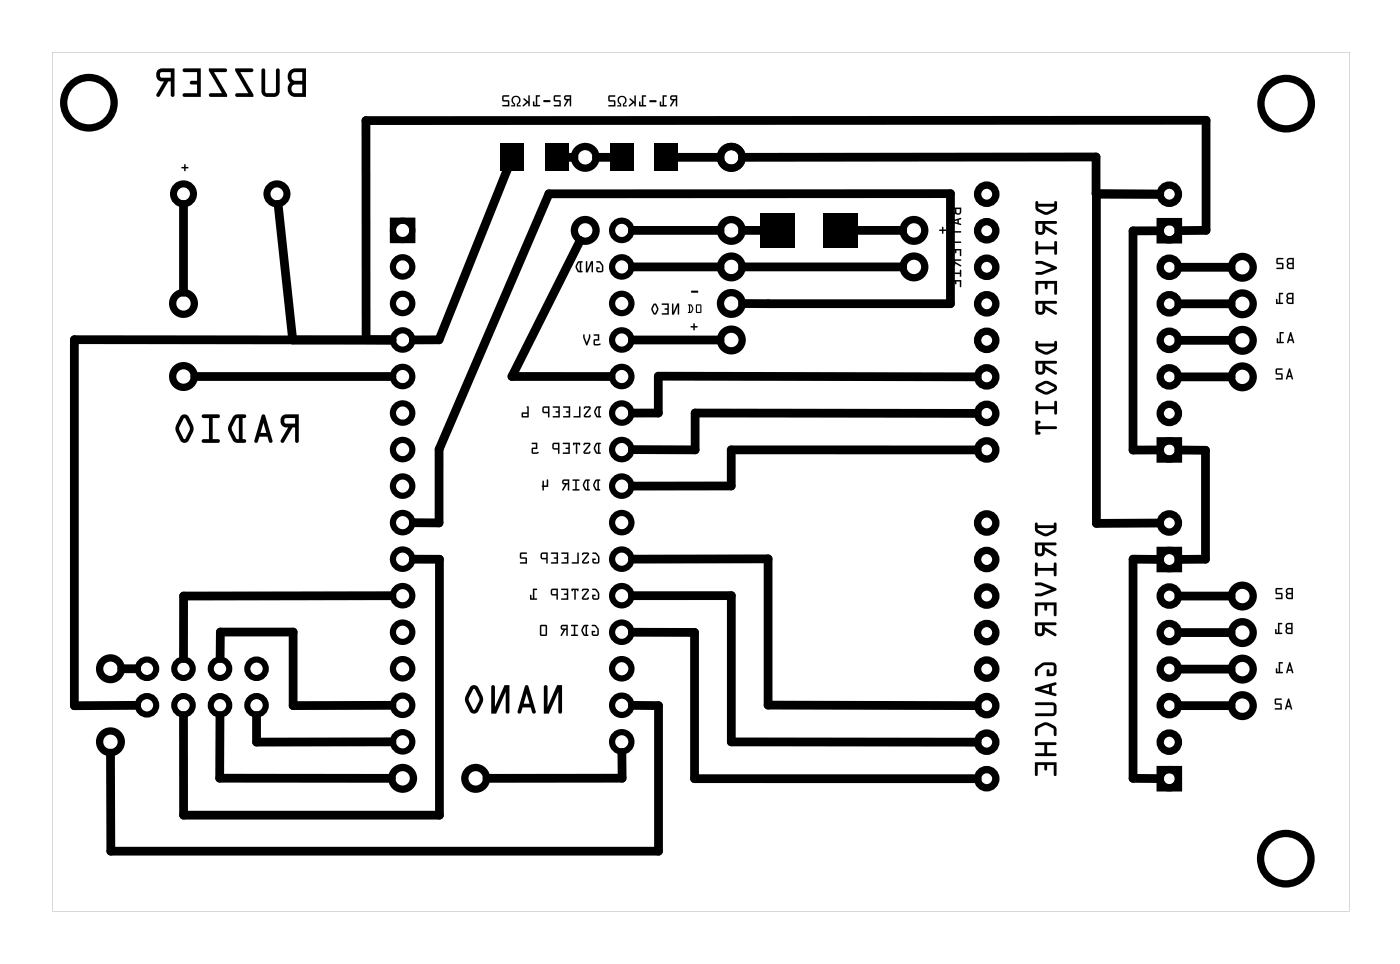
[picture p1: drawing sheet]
<svg xmlns="http://www.w3.org/2000/svg" width="97mm" height="67mm" viewBox="0 0 97 67" stroke-linecap="round" stroke-linejoin="round" font-family="sans-serif">
<g fill="#000">
<path d="M12.8 11.4h.1v.2l.2 .1h-.2v.2l-.1-.2h-.2l.2-.1zM34.8 10h1.6v1.9h-1.6zM35 6.6l.4 .1h-.4v.3h.4v.4h-.5l.1-.1h.3v-.2l-.4-.1zM35.7 6.7a.34 .34 0 0 1 .5 .1 .34 .34 0 0 1-.2 .5h.2v.1h-.3v-.2a.24 .24 0 0 0 .2-.4 .24 .24 0 0 0-.4 0 .24 .24 0 0 0 .1 .4v.2h-.2v-.1h.1l-.1-.3zM37.9 10h1.6v1.9h-1.6zM42.4 10h1.6v1.9h-1.6zM42.3 6.7h.5h-.4v.3h.4v.4h-.5l.1-.1h.3v-.2l-.4-.1zM43 6.7a.34 .34 0 0 1 .5 .1 .34 .34 0 0 1-.1 .5h.2v.1h-.3v-.2a.24 .24 0 0 0 .2-.4 .24 .24 0 0 0-.4 0 .24 .24 0 0 0 .1 .4v.2h-.3v-.1h.2l-.1-.3zM45.5 10h1.6v1.9h-1.6zM52.8 18.3h.1v.5l-.1-.1zM52.9 14.8h2.4v2.4h-2.4zM57.3 14.8h2.4v2.4h-2.4z"/>
<path d="M65.5 15.8h.1v.2h.2l-.2 .1v.2l-.1-.2-.2-.1h.2zM48.2 22.5h.1v.2h.2l-.2 .1v.2l-.1-.2-.2-.1h.2zM48.1 20.2h.4l.1 .1-.5 .1z"/>
<path d="M3.6 3.6h90.3v59.8h-90.3zM3.6 3.6v59.8h90.3v-59.8z"/>
<path d="M12.8 11.4v.2l-.2 .1h.2l.1 .2v-.2h.2l-.2-.1v-.2zM12.8 11.4h.1v.2l.2 .1h-.2v.2l-.1-.2h-.2l.2-.1z"/>
<path d="M20.2 4.9l-.2 .5 .2 .3a.58 .58 0 0 0-.2 .6 .58 .58 0 0 0 .5 .4h.8v-1.9h-.8zM20.2 4.9l.3-.1h.8v1.9h-.8a.58 .58 0 0 1-.5-.3 .58 .58 0 0 1 .2-.7l-.2-.3zM20.3 5.9h.7v.6l-.7-.1v-.3zM20.3 6v.2v.2l.7 .1v-.6zM20.3 5.1l.7-.1v.6l-.7-.1v-.1zM20.3 5.1v.2v.2l.7 .1v-.6zM18.2 4.8v1.6a.39 .39 0 0 0 .4 .3h.5a.38 .38 0 0 0 .3-.3v-1.5a.13 .13 0 0 0-.1-.1 .13 .13 0 0 0-.1 .1v1.5l-.1 .1h-.5l-.2-.1v-1.6zM18.2 4.8h.2v1.6l.2 .1h.5l.1-.1v-1.5a.13 .13 0 0 1 .1-.1 .13 .13 0 0 1 .2 .1v1.5a.39 .39 0 0 1-.4 .3h-.5a.39 .39 0 0 1-.4-.3zM16.4 4.8v.1l.9 1.6h-.8a.13 .13 0 0 0-.1 .1 .13 .13 0 0 0 .1 .1h1.1v-.1l-.9-1.6h.8a.13 .13 0 0 0 .1-.1 .13 .13 0 0 0-.1-.1zM16.4 4.8h1.1a.13 .13 0 0 1 .1 .1 .13 .13 0 0 1-.1 .1h-.8l.9 1.6v.1h-1.1a.13 .13 0 0 1-.1-.1 .13 .13 0 0 1 .1-.1h.8l-.9-1.6zM14.5 4.8v.1l.9 1.6h-.7a.13 .13 0 0 0-.2 .1 .13 .13 0 0 0 .2 .1h1.1v-.1l-.9-1.6h.8a.13 .13 0 0 0 .1-.1 .13 .13 0 0 0-.1-.1zM14.5 4.8h1.2a.13 .13 0 0 1 .1 .1 .13 .13 0 0 1-.1 .1h-.8l.9 1.6v.1h-1.1a.13 .13 0 0 1-.2-.1 .13 .13 0 0 1 .2-.1h.7l-.9-1.6zM12.7 4.8l.1 .2h.9v.6h-.4a.13 .13 0 0 0-.1 .1 .13 .13 0 0 0 .1 .2h.4v.6h-.9a.13 .13 0 0 0-.1 .1 .13 .13 0 0 0 .1 .1h1.2v-1.9zM12.7 4.8h1.3v1.9h-1.2a.13 .13 0 0 1-.1-.1 .13 .13 0 0 1 .1-.1h.9v-.6h-.4a.13 .13 0 0 1-.1-.2 .13 .13 0 0 1 .1-.1h.4v-.6h-.9zM11 4.9a.47 .47 0 0 0-.1 .5 .47 .47 0 0 0 .5 .3l-.5 .8a.13 .13 0 0 0 0 .2 .13 .13 0 0 0 .2 0l.6-1h.2v.9a.13 .13 0 0 0 .1 .1 .13 .13 0 0 0 .1-.1v-1.8h-.8zM11 4.9l.3-.1h.8v1.8a.13 .13 0 0 1-.1 .1 .13 .13 0 0 1-.1-.1v-.9h-.2l-.6 1a.13 .13 0 0 1-.2 0 .13 .13 0 0 1 0-.2l.5-.8a.46 .46 0 0 1-.5-.3 .46 .46 0 0 1 .1-.5zM11.2 5.1l.7-.1v.4h-.7l-.1-.1zM11.2 5.1l-.1 .2 .1 .1h.7v-.4z"/>
<path d="M20.2 4.9l-.2 .5 .2 .3a.57 .57 0 0 0-.2 .7 .57 .57 0 0 0 .5 .3h.8v-1.9h-.8zM20.3 6l.7-.1v.6l-.7-.1v-.2zM20.3 5.1l.7-.1v.6l-.7-.1v-.1zM18.2 4.8v1.6a.39 .39 0 0 0 .4 .3h.5a.39 .39 0 0 0 .3-.3v-1.5a.13 .13 0 0 0-.1-.1 .13 .13 0 0 0-.1 .1v1.5l-.1 .1h-.5l-.2-.1v-1.6zM16.4 4.8v.1l.9 1.6h-.8a.13 .13 0 0 0-.1 .1 .13 .13 0 0 0 .1 .1h1.1v-.1l-.9-1.6h.8a.13 .13 0 0 0 .1-.1 .13 .13 0 0 0-.1-.1zM14.5 4.8v.1l.9 1.6h-.7a.13 .13 0 0 0-.2 .1 .13 .13 0 0 0 .2 .1h1.1v-.1l-.9-1.6h.8a.13 .13 0 0 0 .1-.1 .13 .13 0 0 0-.1-.1zM12.7 4.8l.1 .2h.9v.6h-.4a.13 .13 0 0 0-.1 .1 .13 .13 0 0 0 .1 .2h.4v.6h-.9a.13 .13 0 0 0-.1 .1 .13 .13 0 0 0 .1 .1h1.2v-1.9zM11 4.9a.47 .47 0 0 0-.1 .5 .47 .47 0 0 0 .5 .3l-.5 .8a.13 .13 0 0 0 0 .2 .13 .13 0 0 0 .2 0l.6-1h.2v.9a.13 .13 0 0 0 .1 .1 .13 .13 0 0 0 .1-.1v-1.8h-.8zM11.2 5.1l.7-.1v.4h-.7l-.1-.1z"/>
<path d="M35 6.7l-.1 .3 .4 .1v.2l-.4 .1h.5v-.4h-.4v-.3h.4zM35 6.6l.4 .1h-.4v.3h.4v.4h-.5l.1-.1h.3v-.2l-.4-.1z"/>
<path d="M35.7 6.7a.43 .43 0 0 0 0 .6h-.1v.1h.2v-.2l-.1-.2v-.2a.24 .24 0 0 1 .4 .1 .24 .24 0 0 1-.2 .3v.2h.3v-.1h-.2l.1-.2a.32 .32 0 0 0 0-.4 .32 .32 0 0 0-.4 0zM35.7 6.7h.2h.2l.1 .3-.2 .3h.2v.1h-.3v-.2l.2-.2-.1-.2a.24 .24 0 0 0-.3 .1 .24 .24 0 0 0 .1 .3v.2h-.2v-.1h.1l-.1-.3z"/>
<path d="M39.3 6.7a.18 .18 0 0 0-.1 .2 .18 .18 0 0 0 .2 .1l-.2 .4h.1l.3-.4v.3l.1 .1v-.8zM39.3 6.7l.4-.1v.8l-.1-.1v-.3l-.3 .4h-.1l.2-.4a.18 .18 0 0 1-.2-.1 .18 .18 0 0 1 .1-.2zM39.3 6.7h.3v.2h-.2zM39.3 6.7l.1 .2h.2v-.2zM38.5 6.7v.3l.4 .1v.2l-.4 .1h.5v-.4h-.4v-.3h.4zM38.5 6.6l.5 .1h-.4v.3h.4v.4h-.5l.1-.1h.3v-.2l-.4-.1zM37.8 7v.1h.5l-.1-.1zM37.8 7h.4l.1 .1h-.5zM37.3 6.6v.7h-.1l-.1-.3v.4h.4v-.1h-.1v-.6h.2zM37.3 6.6l.3 .1h-.2v.6h.1v.1h-.4v-.4l.1 .3h.1zM36.4 6.8l.2 .3-.2 .3 .3-.2v.2h.1v-.8l-.1 .1v.4zM36.4 6.8l.3 .3v-.4l.1-.1v.8h-.1v-.2l-.3 .2 .2-.3z"/>
<path d="M39.3 6.7a.18 .18 0 0 0-.1 .2 .18 .18 0 0 0 .2 .1l-.2 .4h.1l.3-.4v.3l.1 .1v-.8zM39.3 6.7h.3v.2h-.2zM38.5 6.6v.4l.4 .1v.2h-.3l-.1 .1h.5v-.4h-.4v-.3h.4zM37.8 7v.1h.5l-.1-.1zM37.3 6.6v.7h-.1l-.1-.3v.4h.4v-.1h-.1v-.6h.2zM36.4 6.8l.2 .3-.2 .3 .3-.2v.2h.1v-.8l-.1 .1v.4z"/>
<path d="M41.5 18.2v.1h.2l.2 .2-.1 .3h-.2v-.1h.1v-.1h-.2v.3h.4l.1-.1a.54 .54 0 0 0-.2-.6zM41.5 18.2h.2l.3 .2v.4l-.1 .1h-.3l-.1-.1v-.2h.2l-.1 .1v.1h.3l-.1-.3zM40.8 18.2l-.1 .7h.2l.2-.6v.6h.1v-.7h-.1l-.3 .6v-.6zM40.8 18.2v.6l.3-.6h.1v.7h-.1v-.6l-.2 .6h-.2zM40.2 18.2l-.2 .5 .2 .2h.3l-.1-.6 .1-.1zM40.2 18.2h.3l-.1 .1 .1 .6h-.3l-.2-.2v-.2zM40.3 18.3v.5l-.2-.3zM40.3 18.3l-.2 .2 .2 .3v-.5z"/>
<path d="M41.5 18.2v.1h.2l.2 .2-.1 .3h-.2v-.1h.1v-.1h-.2v.3h.3l.2-.1a.49 .49 0 0 0-.5-.6zM40.8 18.2l-.1 .7h.2l.2-.6v.6h.1v-.7h-.1l-.3 .6v-.6zM40.2 18.2a.46 .46 0 0 0 0 .7h.3l-.1-.1v-.5l.1-.1zM40.3 18.3v.5l-.2-.3z"/>
<path d="M42.3 6.7v.3l.4 .1v.2l-.4 .1h.5v-.4h-.4v-.3h.4zM42.3 6.7h.5h-.4v.3h.4v.4h-.5l.1-.1h.3v-.2l-.4-.1z"/>
<path d="M43 6.7a.43 .43 0 0 0 .1 .6h-.2v.1h.3v-.2l-.1-.2v-.2a.24 .24 0 0 1 .4 .1 .24 .24 0 0 1-.2 .3v.2h.3v-.1h-.2l.1-.2a.32 .32 0 0 0 0-.4 .32 .32 0 0 0-.5 0zM43 6.7h.3h.2l.1 .3-.2 .3h.2v.1h-.3v-.2l.2-.2-.1-.2a.24 .24 0 0 0-.3 .1 .24 .24 0 0 0 .1 .3v.2h-.3v-.1h.2l-.1-.3z"/>
<path d="M46.6 6.7a.18 .18 0 0 0 0 .2 .18 .18 0 0 0 .2 .1l-.2 .4h.1l.3-.4v.4h.1v-.8zM46.6 6.7l.5-.1v.8h-.1v-.4l-.3 .4h-.1l.2-.4a.18 .18 0 0 1-.2-.1 .18 .18 0 0 1 0-.2zM46.7 6.7h.3v.2h-.3zM46.7 6.7v.2h.3v-.2zM46.1 6.6v.7h-.1l-.1-.2v.3h.4v-.1h-.1v-.6h.2zM46.1 6.6l.3 .1h-.2v.6h.1v.1h-.4v-.3l.1 .2h.1zM45.2 7v.1h.5l-.1-.1zM45.2 7h.4l.1 .1h-.5zM44.6 6.6v.7h-.1v-.2l-.1 .3h.5v-.1h-.2v-.6h.2zM44.6 6.6l.3 .1h-.2v.6h.2v.1h-.5l.1-.3v.2h.1zM43.8 6.9l.2 .2-.3 .3 .4-.2v.2h.1v-.8l-.1 .1v.4zM43.8 6.9l.3 .2v-.4l.1-.1v.8h-.1v-.2l-.4 .2 .3-.3z"/>
<path d="M46.6 6.7a.18 .18 0 0 0 0 .2 .18 .18 0 0 0 .2 .1l-.2 .4h.1l.3-.4v.4h.1v-.8zM46.7 6.7h.3v.2h-.3zM46.1 6.6v.7h-.1l-.1-.2v.3h.4v-.1h-.1v-.6h.2zM45.2 7v.1h.5l-.1-.1zM44.6 6.6v.7h-.1v-.2l-.1 .3h.5v-.1h-.2v-.6h.2zM43.8 6.9l.2 .2-.3 .3 .4-.2v.2h.1v-.8l-.1 .1v.4z"/>
<path d="M52.8 18.3v.4l.1 .1v-.5zM52.8 18.3h.1v.5l-.1-.1z"/>
<path d="M65.5 15.8v.2h-.2l.2 .1 .1 .2v-.2l.2-.1h-.2v-.2zM65.5 15.8h.1v.2h.2l-.2 .1v.2l-.1-.2-.2-.1h.2z"/>
<path d="M66.1 14.4v.4l.1 .1h.3h.2l.1-.1 .1-.4zM66.5 14.5h.3l-.1 .3h-.2zM66.2 14.5h.2v.3h-.2zM66.1 15.4v.1l.8 .1-.2-.1v-.2l.1-.1zM66.3 15.4l.3-.1v.2zM66.1 15.9v.5l.2-.1-.1-.1 .7-.1h-.1h-.6l.1-.2zM66.1 16.6v.5h.2l-.1-.2h.7l-.1-.1h-.6l.1-.2zM66.1 17.3v.5h.1v-.4h.2l.1 .2v-.2h.3v.4h.1v-.5zM66.1 18v.4a.18 .18 0 0 0 .2 .1 .18 .18 0 0 0 .1-.2l.4 .2-.4-.4h.4h.1zM66.2 18.1h.1v.3h-.1zM66.1 18.8v.4l.1-.1h.6v.1h.1l-.1-.4v.2h-.6v-.2zM66.1 19.5v.5l.1-.1v-.3h.2l.1 .2v-.2h.3v.3h.1v-.4z"/>
<path d="M66.1 14.4v.3a.23 .23 0 0 0 .1 .2 .23 .23 0 0 0 .3 0 .23 .23 0 0 0 .2 0 .23 .23 0 0 0 .2-.2v-.3zM66.1 14.4h.8l-.1 .4-.1 .1h-.2h-.3l-.1-.1zM66.5 14.5h.3l-.1 .3h-.2zM66.5 14.5v.3h.2l.1-.3zM66.2 14.5h.2v.3h-.2zM66.2 14.5v.3h.2v-.3zM66.1 15.4l.7 .2-.1-.1v-.2l.1-.1zM66.1 15.4l.7-.2-.1 .1v.2l.2 .1-.8-.1zM66.3 15.4l.3-.1v.2zM66.3 15.4l.3 .1v-.2zM66.1 15.9v.5l.2-.1-.1-.1 .6-.1h-.6l.1-.2zM66.1 15.9h.2l-.1 .2h.6h.1l-.7 .1 .1 .1-.2 .1zM66.1 16.6v.5h.2l-.1-.2h.6v-.1h-.6l.1-.2zM66.1 16.6h.2l-.1 .2h.6l.1 .1h-.7l.1 .2h-.2zM66.1 17.3v.5l.1-.4h.2l.1 .2v-.2h.3v.4l.1-.5zM66.1 17.3h.8v.5h-.1v-.4h-.3v.2l-.1-.2h-.2v.4h-.1zM66.1 18v.4a.18 .18 0 0 0 .2 .1 .18 .18 0 0 0 .1-.2l.4 .2v-.1l-.4-.3h.4zM66.1 18l.8 .1h-.1h-.4l.4 .4-.4-.2a.18 .18 0 0 1-.1 .2 .18 .18 0 0 1-.2-.1zM66.2 18.1h.1v.3h-.1zM66.2 18.1v.3h.1v-.3zM66.1 18.8v.4l.1-.1h.6v.1v-.4v.2h-.6v-.2zM66.1 18.8h.1v.2h.6v-.2l.1 .4h-.1v-.1h-.6l-.1 .1zM66.1 19.5v.5l.1-.4h.2l.1 .2v-.2h.3v.3l.1-.4zM66.1 19.5h.8v.4h-.1v-.3h-.3v.2l-.1-.2h-.2v.3l-.1 .1z"/>
<path d="M72 14l.1 .6a.88 .88 0 0 0 1.3 .1l.1-.2v-.4a.1 .1 0 0 0-.1-.1 .1 .1 0 0 0-.1 .1v.1h-1.1v-.2zM72.2 14.4h1.1l-.5 .3-.5-.2zM72 15.4v.6a.35 .35 0 0 0 .4 .3 .35 .35 0 0 0 .3-.4l.7 .4a.1 .1 0 0 0 .1 0 .1 .1 0 0 0 0-.2l-.8-.4v-.1h.7a.1 .1 0 0 0 .1-.1 .1 .1 0 0 0-.1-.1zM72.2 15.6h.3l-.1 .5h-.2zM72 16.8v.8a.1 .1 0 0 0 .1 .1 .1 .1 0 0 0 .1-.1v-.3h1.1v.3a.1 .1 0 0 0 .1 .1 .1 .1 0 0 0 .1-.1v-.7a.1 .1 0 0 0-.1-.1 .1 .1 0 0 0-.1 .1v.2h-1.1v-.3zM72 18.2l.1 .1h.3l.7 .3-.7 .3h-.3a.1 .1 0 0 0-.1 .1 .1 .1 0 0 0 .1 .1h.4l1-.5-1-.5zM72 19.5v.9a.1 .1 0 0 0 .1 .1 .1 .1 0 0 0 .1-.1v-.7h.5v.3a.1 .1 0 0 0 .1 .1 .1 .1 0 0 0 .1-.1v-.3h.4v.7a.1 .1 0 0 0 .1 .1 .1 .1 0 0 0 .1-.1v-.9zM72 20.9v.7a.35 .35 0 0 0 .4 .3 .35 .35 0 0 0 .3-.4l.7 .4a.1 .1 0 0 0 .1-.1 .1 .1 0 0 0 0-.1l-.8-.4v-.2h.7a.1 .1 0 0 0 .1-.1 .1 .1 0 0 0-.1-.1zM72.2 21.1h.3l-.1 .6-.2-.1zM72 23.7l.1 .6a.88 .88 0 0 0 1.3 .1l.1-.2v-.4a.1 .1 0 0 0-.1-.1 .1 .1 0 0 0-.1 .1v.1h-1.1v-.2zM72.2 24.1h1.1v.1l-.5 .3-.5-.3zM72 25.1v.7a.35 .35 0 0 0 .4 .3 .35 .35 0 0 0 .3-.5l.7 .4a.1 .1 0 0 0 .1 0 .1 .1 0 0 0 0-.1l-.8-.5v-.1h.7a.1 .1 0 0 0 .1-.1 .1 .1 0 0 0-.1-.1zM72.2 25.3h.3l-.1 .5h-.2zM72.1 26.8l-.1 .2 .1 .1 .6 .3h.2l.5-.2a.25 .25 0 0 0 0-.5l-.6-.2zM72.2 26.9l.6-.2 .5 .3-.5 .2zM72 27.9v.8a.1 .1 0 0 0 .1 .1 .1 .1 0 0 0 .1-.1v-.3h1.1v.3a.1 .1 0 0 0 .1 .1 .1 .1 0 0 0 .1-.1v-.7a.1 .1 0 0 0-.1-.1 .1 .1 0 0 0-.1 .1v.3h-1.1v-.4zM72 29.3v.9h.3a.1 .1 0 0 0 .1-.1 .1 .1 0 0 0-.1-.1h-.1v-.2h1.2a.1 .1 0 0 0 .1-.1 .1 .1 0 0 0-.1-.1h-1.2v-.1h.1a.1 .1 0 0 0 .1-.1 .1 .1 0 0 0-.1-.1z"/>
<path d="M72 14l.1 .6 .7 .3 .6-.2 .1-.2v-.4a.1 .1 0 0 0-.1-.1 .1 .1 0 0 0-.1 .1v.1h-1.1v-.2zM72 14h.2v.2h1.1v-.1a.1 .1 0 0 1 .1-.1 .1 .1 0 0 1 .1 .1v.4l-.1 .2-.6 .2-.7-.3zM72.2 14.4h1.1l-.5 .3-.5-.2zM72.2 14.4l.1 .1 .5 .2 .5-.3zM72 15.4v.6a.35 .35 0 0 0 .4 .3 .35 .35 0 0 0 .3-.4l.7 .4a.1 .1 0 0 0 .1 0 .1 .1 0 0 0 0-.2l-.8-.4v-.1h.7a.1 .1 0 0 0 .1-.1 .1 .1 0 0 0-.1-.1zM72 15.4h1.4a.1 .1 0 0 1 .1 .1 .1 .1 0 0 1-.1 .1h-.7v.1l.8 .4a.1 .1 0 0 1 0 .2 .1 .1 0 0 1-.1 0l-.7-.4a.35 .35 0 0 1-.3 .4 .35 .35 0 0 1-.4-.3zM72.2 15.6h.3l-.1 .5h-.2zM72.2 15.6v.5h.2l.1-.5zM72 16.8v.8a.1 .1 0 0 0 .1 .1 .1 .1 0 0 0 .1-.1v-.3h1.1v.3a.1 .1 0 0 0 .1 .1 .1 .1 0 0 0 .1-.1v-.7a.1 .1 0 0 0-.1-.1 .1 .1 0 0 0-.1 .1v.2h-1.1v-.3zM72 16.8h.2v.3h1.1v-.2a.1 .1 0 0 1 .1-.1 .1 .1 0 0 1 .1 .1v.7a.1 .1 0 0 1-.1 .1 .1 .1 0 0 1-.1-.1v-.3h-1.1v.3a.1 .1 0 0 1-.1 .1 .1 .1 0 0 1-.1-.1zM72 18.2l.1 .1h.3l.7 .3-.7 .3h-.3a.1 .1 0 0 0-.1 .1 .1 .1 0 0 0 .1 .1h.4l1-.5-1-.5zM72 18.2l.5-.1 1 .5-1 .5h-.4a.1 .1 0 0 1-.1-.1 .1 .1 0 0 1 .1-.1h.3l.7-.3-.7-.3h-.3zM72 19.5v.9a.1 .1 0 0 0 .1 .1 .1 .1 0 0 0 .1-.1v-.7h.5v.3a.1 .1 0 0 0 .1 .1 .1 .1 0 0 0 .1-.1v-.3h.4v.7a.1 .1 0 0 0 .1 .1 .1 .1 0 0 0 .1-.1v-.9zM72 19.5h1.5v.9a.1 .1 0 0 1-.1 .1 .1 .1 0 0 1-.1-.1v-.7h-.4v.3a.1 .1 0 0 1-.1 .1 .1 .1 0 0 1-.1-.1v-.3h-.5v.7a.1 .1 0 0 1-.1 .1 .1 .1 0 0 1-.1-.1zM72 20.9v.7a.35 .35 0 0 0 .4 .3 .35 .35 0 0 0 .3-.4l.7 .4a.1 .1 0 0 0 .1-.1 .1 .1 0 0 0 0-.1l-.8-.4v-.2h.7a.1 .1 0 0 0 .1-.1 .1 .1 0 0 0-.1-.1zM72 20.9h1.4a.1 .1 0 0 1 .1 .1 .1 .1 0 0 1-.1 .1h-.7v.2l.8 .4a.1 .1 0 0 1 0 .1 .1 .1 0 0 1-.1 .1l-.7-.4a.35 .35 0 0 1-.3 .4 .35 .35 0 0 1-.4-.3zM72.2 21.1h.3l-.1 .6-.2-.1zM72.2 21.1v.5l.2 .1 .1-.6zM72 23.7l.1 .6 .7 .4 .6-.3 .1-.2v-.4a.1 .1 0 0 0-.1-.1 .1 .1 0 0 0-.1 .1v.1h-1.1v-.2zM72 23.7h.2v.2h1.1v-.1a.1 .1 0 0 1 .1-.1 .1 .1 0 0 1 .1 .1v.4l-.1 .2-.6 .3-.7-.4zM72.2 24.1h1.1v.1l-.5 .3-.5-.3zM72.2 24.1l.1 .1 .5 .3 .5-.3v-.1zM72 25.1v.7a.35 .35 0 0 0 .4 .2 .35 .35 0 0 0 .3-.4l.7 .4a.1 .1 0 0 0 .1 0 .1 .1 0 0 0 0-.1l-.8-.5v-.1h.7a.1 .1 0 0 0 .1-.1 .1 .1 0 0 0-.1-.1zM72 25.1h1.4a.1 .1 0 0 1 .1 .1 .1 .1 0 0 1-.1 .1h-.7v.1l.8 .5a.1 .1 0 0 1 0 .1 .1 .1 0 0 1-.1 0l-.7-.4a.35 .35 0 0 1-.3 .5 .35 .35 0 0 1-.4-.3zM72.2 25.3h.3l-.1 .5h-.2zM72.2 25.3v.5h.2l.1-.5zM72.1 26.8l-.1 .2 .1 .1 .6 .3h.2l.5-.2a.25 .25 0 0 0 0-.5l-.6-.2zM72.1 26.8l.7-.3 .6 .2a.26 .26 0 0 1 0 .5l-.5 .2h-.2l-.6-.3-.1-.1zM72.2 26.9l.6-.2 .5 .3-.5 .2zM72.2 26.9l.6 .3 .5-.2-.5-.3zM72 27.9v.8a.1 .1 0 0 0 .1 .1 .1 .1 0 0 0 .1-.1v-.3h1.1v.3a.1 .1 0 0 0 .1 .1 .1 .1 0 0 0 .1-.1v-.7a.1 .1 0 0 0-.1-.1 .1 .1 0 0 0-.1 .1v.3h-1.1v-.4zM72 27.9h.2v.4h1.1v-.3a.1 .1 0 0 1 .1-.1 .1 .1 0 0 1 .1 .1v.7a.1 .1 0 0 1-.1 .1 .1 .1 0 0 1-.1-.1v-.3h-1.1v.3a.1 .1 0 0 1-.1 .1 .1 .1 0 0 1-.1-.1zM72 29.3v.9h.3a.1 .1 0 0 0 .1-.1 .1 .1 0 0 0-.1-.1h-.1v-.2h1.2a.1 .1 0 0 0 .1-.1 .1 .1 0 0 0-.1-.1h-1.2v-.1h.1a.1 .1 0 0 0 .1-.1 .1 .1 0 0 0-.1-.1zM72 29.3h.3a.1 .1 0 0 1 .1 .1 .1 .1 0 0 1-.1 .1h-.1v.1h1.2a.1 .1 0 0 1 .1 .1 .1 .1 0 0 1-.1 .1h-1.2v.2h.1a.1 .1 0 0 1 .1 .1 .1 .1 0 0 1-.1 .1h-.3z"/>
<path d="M89.5 18v.2l.1 .1a.23 .23 0 0 0-.1 .3 .23 .23 0 0 0 .2 .1h.3v-.8zM89.5 18l.5-.1v.8h-.4l-.1-.1zM89.6 18.4h.3v.2h-.3zM89.6 18.4v.2h.3v-.2zM89.6 18.1l.3-.1v.3l-.3-.1zM89.6 18.1v.1l.3 .1v-.3zM88.8 18v.3l.4 .1v.2l-.4 .1h.5l-.1-.4h-.3v-.3h.4zM88.8 18h.5h-.1h-.3v.3h.3l.1 .4h-.5v-.1h.4v-.2l-.4-.1z"/>
<path d="M89.5 18v.6l.1 .1h.4v-.8zM89.6 18.4h.3v.2h-.3zM89.6 18.1l.3-.1v.3l-.3-.1zM88.8 18v.3l.4 .1v.2h-.4v.1h.5l-.1-.4h-.3v-.3h.3h.1z"/>
<path d="M19.6 28.9a.47 .47 0 0 0-.1 .6 .47 .47 0 0 0 .5 .2l-.5 .9a.13 .13 0 0 0 .1 .2 .13 .13 0 0 0 .2-.1l.5-1h.2v1a.13 .13 0 0 0 .2 .1 .13 .13 0 0 0 .1-.1v-1.9h-.9zM19.6 28.9l.3-.1h.9v1.9a.13 .13 0 0 1-.1 .1 .13 .13 0 0 1-.2-.1v-1h-.2l-.5 1a.13 .13 0 0 1-.2 .1 .13 .13 0 0 1-.1-.2l.5-.9a.46 .46 0 0 1-.5-.2 .46 .46 0 0 1 .1-.6zM19.8 29.1h.7v.4l-.6-.1-.1-.1zM19.8 29.1v.2l.1 .1 .6 .1v-.4zM18.2 28.9l-.5 1.8a.13 .13 0 0 0 .1 .1 .13 .13 0 0 0 .1-.1l.1-.3h.6l.1 .3a.13 .13 0 0 0 .1 .1 .13 .13 0 0 0 .2-.1l-.6-1.8v-.1zM18.2 28.8l.2 .1 .6 1.8a.13 .13 0 0 1-.2 .1 .13 .13 0 0 1-.1-.1l-.1-.3h-.6l-.1 .3a.13 .13 0 0 1-.1 .1 .13 .13 0 0 1-.1-.1zM18.3 29.4l.2 .7h-.4zM18.3 29.4l-.2 .7h.4zM16.2 28.9l-.3 .8v.4l.4 .6 .7 .1a.13 .13 0 0 0 .1-.1 .13 .13 0 0 0-.1-.2h-.1v-1.4h.1a.13 .13 0 0 0 .1-.2 .13 .13 0 0 0-.1-.1h-.6zM16.2 28.9l.2-.1h.6a.13 .13 0 0 1 .1 .1 .13 .13 0 0 1-.1 .2h-.1v1.4h.1a.13 .13 0 0 1 .1 .2 .13 .13 0 0 1-.1 .1h-.6l-.2-.2a1.1 1.1 0 0 1 0-1.6zM16.5 29.1h.1v1.4h-.2l-.3-.7zM16.5 29.1l-.4 .7 .3 .7h.2v-1.4zM14.1 28.8v.3h.4v1.4h-.3a.14 .14 0 0 0-.2 .2 .13 .13 0 0 0 .2 .1h1a.13 .13 0 0 0 .1-.1 .13 .13 0 0 0-.1-.2h-.4v-1.4h.4a.13 .13 0 0 0 .1-.2 .13 .13 0 0 0-.1-.1zM14.1 28.8h1.1a.13 .13 0 0 1 .1 .1 .13 .13 0 0 1-.1 .2h-.4v1.4h.4a.13 .13 0 0 1 .1 .2 .13 .13 0 0 1-.1 .1h-1a.13 .13 0 0 1-.2-.1 .14 .14 0 0 1 .2-.2h.3v-1.4h-.4zM12.6 28.9l-.4 .9 .3 .8a.33 .33 0 0 0 .6 0 1.16 1.16 0 0 0 .3-.9l-.3-.8-.3-.1zM12.6 28.9l.2-.1 .3 .2a1.17 1.17 0 0 1 .3 .9l-.3 .7a.34 .34 0 0 1-.6 0 1.17 1.17 0 0 1 .1-1.7zM12.8 29.1h.1l.3 .7-.4 .7-.3-.7zM12.8 29.1l-.3 .7 .3 .7 .4-.7-.3-.7z"/>
<path d="M19.6 28.9a.47 .47 0 0 0-.1 .6 .47 .47 0 0 0 .5 .2l-.5 .9a.13 .13 0 0 0 .1 .2 .13 .13 0 0 0 .2-.1l.5-1h.2v1a.13 .13 0 0 0 .2 .1 .13 .13 0 0 0 .1-.1v-1.9h-.9zM19.8 29.1h.7v.4l-.6-.1-.1-.1zM18.2 28.9l-.5 1.8a.13 .13 0 0 0 .1 .1 .13 .13 0 0 0 .1-.1l.1-.3h.6l.1 .3a.13 .13 0 0 0 .1 .1 .13 .13 0 0 0 .2-.1l-.6-1.8v-.1zM18.3 29.4l.2 .7h-.4zM16.2 28.9a1.17 1.17 0 0 0 0 1.8l.2 .1h.6a.13 .13 0 0 0 .1-.1 .13 .13 0 0 0-.1-.2h-.1v-1.4h.1a.13 .13 0 0 0 .1-.2 .13 .13 0 0 0-.1-.1h-.6zM16.5 29.1h.1v1.4h-.2l-.3-.7zM14.1 28.8v.3h.4v1.4h-.3a.14 .14 0 0 0-.2 .2 .13 .13 0 0 0 .2 .1h1a.13 .13 0 0 0 .1-.1 .13 .13 0 0 0-.1-.2h-.4v-1.4h.4a.13 .13 0 0 0 .1-.2 .13 .13 0 0 0-.1-.1zM12.6 28.9l-.1 .1a1.17 1.17 0 0 0 .1 1.7l.2 .1 .3-.2a1.17 1.17 0 0 0 0-1.7l-.3-.1zM12.8 29.1h.1l.3 .7-.4 .7-.3-.7z"/>
<path d="M41.2 38.4v.1h.2l.2 .3-.1 .3h-.2v-.2h.1l-.2-.1v.3l.4 .1 .1-.2a.54 .54 0 0 0-.2-.5zM41.2 38.4h.3l.2 .3v.3l-.1 .2h-.3l-.1-.1v-.3l.2 .1h-.1v.2l.3-.1v-.3zM40.5 38.5v.1l.1-.1h.3l-.4 .6 .4 .1v-.2l-.1 .1h-.2l.4-.6-.1-.1zM40.5 38.5l.4-.1 .1 .1-.4 .6h.2l.1-.1v.2l-.4-.1 .4-.6h-.3l-.1 .1zM40.2 38.4v.7h-.4v.1h.5l-.1-.7zM40.2 38.4l.1 .1v.7h-.5v-.1h.3zM39 38.4l.1 .1h.3v.3h-.2l.2 .1v.2l-.4 .1h.5v-.8zM39 38.4h.5v.8h-.5l.1-.1h.3v-.2l-.2-.1h.2v-.3h-.3zM38.3 38.4v.1h.4v.3h-.2l.2 .1v.2l-.4 .1h.5v-.8zM38.3 38.4h.5v.8h-.5l.1-.1h.3v-.2l-.2-.1h.2v-.3h-.4zM37.6 38.5v.3l.1 .1h.3l.1 .3v-.8zM37.6 38.5l.5-.1v.8l-.1-.3h-.3l-.1-.1zM37.7 38.5h.3v.3h-.3zM37.7 38.5v.3h.3v-.3zM36.2 38.4v.4l.4 .1v.2l-.4 .1h.5l-.1-.4h-.3v-.3l.3-.1zM36.2 38.4h.4v.1h-.3v.3h.3l.1 .4h-.5v-.1h.3v-.2l-.3-.1z"/>
<path d="M41.2 38.4v.1h.2l.2 .3-.1 .3h-.2v-.2h.1l-.2-.1v.3l.3 .1 .2-.1a.49 .49 0 0 0-.5-.7zM40.5 38.5v.1l.1-.1h.3l-.4 .6 .4 .1v-.2l-.1 .1h-.2l.4-.6-.1-.1zM40.2 38.4l-.1 .7h-.3v.1h.5v-.7zM39 38.4l.1 .1h.3v.3h-.2l.2 .1v.2h-.3l-.1 .1h.5v-.8zM38.3 38.4v.1h.4v.3h-.2l.2 .1v.2h-.3l-.1 .1h.5v-.8zM37.6 38.5v.3l.1 .1h.3l.1 .3v-.8zM37.7 38.5h.3v.3h-.3zM36.2 38.4v.4l.3 .1v.2h-.3v.1h.5l-.1-.4h-.3v-.3h.3v-.1z"/>
<path d="M41.4 33.4l-.1 .4 .1 .3h.3l-.1-.7h.1zM41.4 33.4h.3h-.1l.1 .7h-.3l-.1-.3v-.1zM41.5 33.4v.6l-.1-.3zM41.5 33.4l-.1 .3 .1 .3v-.6zM40.7 33.4l-.1 .4 .1 .3h.3l-.1-.7h.1zM40.7 33.4h.3h-.1l.1 .7h-.3l-.1-.3-.1-.1zM40.8 33.4v.6l-.2-.3zM40.8 33.4l-.2 .3 .2 .3v-.6zM39.8 33.3v.1h.2v.6l-.2 .1h.5v-.1h-.2v-.6h.2zM39.8 33.3l.5 .1h-.2v.6h.2v.1h-.5l.2-.1v-.6h-.2zM39.1 33.4a.18 .18 0 0 0 0 .2 .18 .18 0 0 0 .2 .1l-.2 .4h.1l.3-.4v.4h.1v-.8zM39.1 33.4l.5-.1v.8h-.1v-.4l-.3 .4h-.1l.2-.4a.18 .18 0 0 1-.2-.1 .18 .18 0 0 1 0-.2zM39.2 33.4h.3v.2h-.3zM39.2 33.4v.2h.3v-.2zM37.7 33.4v.4l.1 .3v-.2h.3v-.5h-.1v.4h-.2v-.4zM37.7 33.4h.1v.4h.2v-.4h.1v.5h-.3v.2l-.1-.3z"/>
<path d="M41.4 33.4a.46 .46 0 0 0 0 .7h.3l-.1-.1v-.6h.1zM41.5 33.4v.6l-.1-.3zM40.7 33.4a.46 .46 0 0 0 0 .7h.3l-.1-.1v-.6h.1zM40.8 33.4v.6l-.2-.3zM39.8 33.3v.1h.2v.6l-.2 .1h.5v-.1h-.2v-.6h.2zM39.1 33.4a.18 .18 0 0 0 0 .2 .18 .18 0 0 0 .2 .1l-.2 .4h.1l.3-.4v.4h.1v-.8zM39.2 33.4h.3v.2h-.3zM37.7 33.4v.4l.1 .3v-.2h.3v-.5h-.1v.4h-.2v-.4z"/>
<path d="M41.3 23.3h.3v.3h-.3v.4h.4v-.1h-.3v-.2h.3v-.5zM41.3 23.3l.4-.1v.5h-.3v.2h.3v.1h-.4v-.4h.3v-.3h-.3zM40.6 23.3v.2l.2 .5 .3-.5v-.2h-.1l-.2 .5-.1-.5zM40.6 23.3h.1l.1 .5 .2-.5h.1l-.3 .7-.2-.5z"/>
<path d="M41.3 23.3h.3v.3h-.3v.4h.4v-.1h-.3v-.2h.3v-.5zM40.6 23.3v.2l.2 .5 .3-.7h-.1l-.2 .5-.1-.5z"/>
<path d="M41.4 30.8l-.1 .5 .2 .2 .3 .1-.1-.7 .1-.1zM41.4 30.8h.4l-.1 .1 .1 .7-.3-.1-.2-.2v-.2zM41.5 30.9h.1v.6l-.2-.3zM41.5 30.9l-.1 .3 .2 .3v-.6zM40.6 30.8v.2l.1-.1h.3l-.4 .6h.4v-.1l-.1 .1-.2-.1 .4-.6h-.1zM40.6 30.8h.4h.1l-.4 .6 .2 .1 .1-.1v.2l-.4-.1 .4-.6h-.3l-.1 .1zM39.9 30.8v.2l.2-.1v.6v.1v-.7l.2 .1v-.2zM39.8 30.8h.5v.2l-.1-.1-.1 .7-.1-.1v-.6l-.1 .1zM39.1 30.8l.1 .1h.3v.2l-.2 .1h.2v.3h-.4l.5 .1v-.8zM39.1 30.8h.5v.8l-.5-.1h.1h.3v-.3h-.2l.2-.1v-.2h-.3zM38.5 30.8l-.1 .4 .1 .1h.3l.1 .3v-.8zM38.5 30.8h.4v.8l-.1-.3h-.3l-.1-.1zM38.5 30.9h.3v.3l-.3-.1zM38.5 30.9v.2l.3 .1v-.3zM37 30.8v.1h.3v.2l-.3 .1v.3h.4v-.1l-.3 .1v-.3h.3v-.4zM37 30.8h.4v.4h-.3v.3l.3-.1v.1h-.4v-.4h.3v-.2h-.3z"/>
<path d="M41.4 30.8a.46 .46 0 0 0 0 .7h.4h-.1v-.6l.1-.1zM41.5 30.9h.1v.6l-.2-.3zM40.6 30.8v.2l.1-.1h.3l-.4 .6h.4v-.1l-.1 .1-.2-.1 .4-.6h-.1zM39.9 30.8v.2l.1-.1v.6l.1 .1 .1-.7 .1 .1v-.2zM39.1 30.8l.1 .1h.3v.2l-.2 .1h.2v.3h-.3h-.1l.5 .1v-.8zM38.5 30.8l-.1 .4 .1 .1h.3l.1 .3v-.8zM38.5 30.9h.3v.3l-.3-.1zM37 30.8v.1h.3v.2h-.3v.4h.4v-.1l-.3 .1v-.3h.3v-.4z"/>
<path d="M41.5 28.3l-.2 .4 .2 .3h.3l-.1-.6 .1-.1zM41.5 28.3h.3l-.1 .1 .1 .6h-.3l-.2-.3v-.1zM41.5 28.4h.1v.5l-.2-.3zM41.6 28.4l-.2 .2 .2 .3v-.5zM40.6 28.3v.1h.1h.3l-.4 .6h.4l.1-.2-.1 .1h-.3l.4-.6h-.1zM40.6 28.3l.4-.1 .1 .1-.4 .6h.3l.1-.1-.1 .2h-.4l.4-.6h-.3h-.1zM40.3 28.3v.6h-.4v.1h.5v-.7zM40.3 28.3h.1v.7h-.5v-.1h.4zM39.2 28.3l.4 .1v.2h-.2l.2 .1v.2l-.4 .1h.5v-.7zM39.2 28.3l.5-.1v.8h-.5v-.1h.4v-.2l-.2-.1h.2v-.2l-.4-.1zM38.5 28.3l.3 .1v.2h-.2l.2 .1v.2l-.4 .1h.5v-.7zM38.4 28.3l.5-.1v.8h-.5l.1-.1h.3v-.2l-.2-.1h.2v-.2l-.3-.1zM37.8 28.3l-.1 .3 .1 .1h.3l.1 .3v-.7zM37.8 28.3l.4-.1v.8l-.1-.3h-.3l-.1-.1zM37.8 28.4h.3v.2h-.3zM37.8 28.4v.2h.3v-.2zM36.6 28.3l.1 .4h-.4v.3h.5v-.7zM36.6 28.3h.2v.7h-.5v-.3h.4zM36.4 28.8h.3v.1h-.3zM36.4 28.8v.1h.3v-.1z"/>
<path d="M41.5 28.3a.46 .46 0 0 0 0 .7h.3l-.1-.1v-.5l.1-.1zM41.6 28.4v.5l-.2-.3zM40.6 28.3v.1h.1h.3l-.4 .6h.4l.1-.2-.1 .1h-.3l.4-.6h-.1zM40.3 28.3v.6h-.4v.1h.5v-.7zM39.2 28.3l.4 .1v.2h-.2l.2 .1v.2h-.4v.1h.5v-.7zM38.4 28.3h.1l.3 .1v.2h-.2l.2 .1v.2h-.3l-.1 .1h.5v-.7zM37.8 28.3l-.1 .3 .1 .1h.3l.1 .3v-.7zM37.8 28.4h.3v.2h-.3zM36.6 28.3l.1 .4h-.4v.3h.5v-.7zM36.4 28.8h.3v.1h-.3z"/>
<path d="M46.8 21.1l-.1 .8h.2l.2-.6v.5l.1 .1v-.8h-.1l-.3 .6v-.6zM46.7 21.1h.1v.6l.3-.6h.1v.8l-.1-.1v-.5l-.2 .6h-.2zM46 21.1v.1h.4v.2l-.2 .1h.2v.3h-.4l.5 .1v-.8zM46 21.1h.5v.8l-.5-.1h.1h.3v-.3h-.2l.2-.1v-.2h-.4zM45.4 21.1l-.1 .4 .1 .3 .2 .1 .2-.5-.2-.3zM45.4 21.1h.2l.2 .3-.2 .5-.2-.1-.1-.3zM45.5 21.2l.2 .3-.2 .3-.1-.3zM45.5 21.2l-.1 .3 .1 .3 .2-.3z"/>
<path d="M46.7 21.1v.8h.2l.2-.6v.5l.1 .1v-.8h-.1l-.3 .6v-.6zM46 21.1v.1h.4v.2l-.2 .1h.2v.3h-.3h-.1l.5 .1v-.8zM45.4 21.1l-.1 .4 .1 .3 .2 .1 .2-.5-.2-.3zM45.5 21.2l.2 .3-.2 .3-.1-.3z"/>
<path d="M47.9 21.2v.5h-.1h.3a.35 .35 0 0 0 0-.5zM48 21.2l.1 .3-.1 .2zM48.4 21.2v.5l.3 .1 .1-.6zM48.5 21.2h.2v.5h-.2z"/>
<path d="M47.9 21.2v.5h-.1l.3 .1 .1-.4-.1-.2zM47.9 21.2h.2l.1 .2-.1 .4-.3-.1h.1zM48 21.2l.1 .3-.1 .2zM48 21.2v.5l.1-.2zM48.4 21.2v.5l.3 .1 .1-.6zM48.4 21.2h.4l-.1 .6-.3-.1zM48.5 21.2h.2v.5h-.2zM48.5 21.2v.5h.2v-.5z"/>
<path d="M48.2 22.5v.2h-.2l.2 .1 .1 .2v-.2l.2-.1h-.2v-.2zM48.2 22.5h.1v.2h.2l-.2 .1v.2l-.1-.2-.2-.1h.2z"/>
<path d="M48.1 20.2v.2l.5-.1-.1-.1zM48.1 20.2h.4l.1 .1-.5 .1z"/>
<path d="M72 36.4v.5a.88 .88 0 0 0 1.3 .1l.2-.1v-.5a.1 .1 0 0 0-.1-.1 .1 .1 0 0 0-.1 .1v.1h-1.1l-.1-.1zM72.2 36.7h1.1v.1l-.6 .3-.5-.2zM72 37.7v.7a.35 .35 0 0 0 .4 .3 .35 .35 0 0 0 .3-.4l.6 .4a.11 .11 0 0 0 .2-.1 .1 .1 0 0 0-.1-.1l-.7-.5v-.1h.7a.1 .1 0 0 0 .1-.1 .1 .1 0 0 0-.1-.1zM72.2 37.9h.3l-.1 .6-.2-.1zM72 39.1v.9a.1 .1 0 0 0 .1 .1 .1 .1 0 0 0 .1-.1v-.3h1.1v.3a.1 .1 0 0 0 .1 .1 .1 .1 0 0 0 .1-.1v-.8a.1 .1 0 0 0-.1-.1 .1 .1 0 0 0-.1 .1v.3h-1.1v-.3zM72 40.5v.2h.4l.7 .3-.7 .3h-.3a.1 .1 0 0 0-.1 .1 .1 .1 0 0 0 .1 .1h.3l1.1-.5-1.1-.5zM72 41.9v.8a.1 .1 0 0 0 .1 .1 .1 .1 0 0 0 .1-.1v-.6h.4v.3a.1 .1 0 0 0 .1 .1 .1 .1 0 0 0 .1-.1v-.3h.5v.6a.1 .1 0 0 0 .1 .1 .1 .1 0 0 0 .1-.1v-.8zM72 43.3v.6a.35 .35 0 0 0 .4 .3 .35 .35 0 0 0 .3-.4l.6 .4a.1 .1 0 0 0 .2 0 .1 .1 0 0 0-.1-.1l-.7-.5v-.1h.7a.1 .1 0 0 0 .1-.1 .1 .1 0 0 0-.1-.1zM72.2 43.5h.3l-.1 .5h-.2zM72.1 46.4l-.1 .1v.4a.1 .1 0 0 0 .1 .1 .1 .1 0 0 0 .1-.1v-.3l.4-.3h.7v.5h-.3v-.2a.1 .1 0 0 0-.1-.1 .1 .1 0 0 0-.1 .1v.4l.6-.1 .1-.2-.1-.6a1.1 1.1 0 0 0-1.3 .3zM72 47.9v.1l1.4 .4 .1-.1-.1-.1-.2-.1v-.4l.2-.1v-.2zM72.4 47.9l.6-.1v.3zM72 48.9v.1h1.2l.1 .1-.1 .5h-1.1a.1 .1 0 0 0-.1 .1 .1 .1 0 0 0 .1 .1h1.2l.2-.2v-.5l-.1-.2-.2-.1zM72.1 50.5l-.1 .1v.5a.1 .1 0 0 0 .1 .1 .1 .1 0 0 0 .1-.1v-.4l.5-.3 .6 .3v.4a.1 .1 0 0 0 .1 .1 .1 .1 0 0 0 .1-.1v-.4a.9 .9 0 0 0-1-.4zM72 51.6v.2h.6v.6h-.5a.1 .1 0 0 0-.1 .1 .1 .1 0 0 0 .1 .1h1.3a.1 .1 0 0 0 .1-.1 .1 .1 0 0 0-.1-.1h-.6v-.6h.6a.1 .1 0 0 0 .1-.1 .1 .1 0 0 0-.1-.1zM72 53v.9a.1 .1 0 0 0 .1 .1 .1 .1 0 0 0 .1-.1v-.7h.4v.3a.1 .1 0 0 0 .1 .1 .1 .1 0 0 0 .1-.1v-.3h.5v.7a.1 .1 0 0 0 .1 .1 .1 .1 0 0 0 .1-.1v-.9z"/>
<path d="M72 36.4v.5l.7 .4 .7-.3 .1-.1v-.5a.1 .1 0 0 0-.1-.1 .1 .1 0 0 0-.1 .1v.1h-1.1l-.1-.1zM72 36.4h.1l.1 .1h1.1v-.1a.1 .1 0 0 1 .1-.1 .1 .1 0 0 1 .1 .1v.5l-.1 .1-.7 .3-.7-.4zM72.2 36.7h1.1v.1l-.6 .3-.5-.2zM72.2 36.7v.2l.5 .2 .6-.3v-.1zM72 37.7v.7a.35 .35 0 0 0 .4 .3 .35 .35 0 0 0 .3-.4l.6 .4a.11 .11 0 0 0 .2-.1 .1 .1 0 0 0-.1-.1l-.7-.5v-.1h.7a.1 .1 0 0 0 .1-.1 .1 .1 0 0 0-.1-.1zM72 37.7h1.4a.1 .1 0 0 1 .1 .1 .1 .1 0 0 1-.1 .1h-.7v.1l.7 .5a.1 .1 0 0 1 .1 .1 .11 .11 0 0 1-.2 .1l-.6-.4a.35 .35 0 0 1-.3 .4 .35 .35 0 0 1-.4-.3zM72.2 37.9h.3l-.1 .6-.2-.1zM72.2 37.9v.5l.2 .1 .1-.6zM72 39.1v.9a.1 .1 0 0 0 .1 .1 .1 .1 0 0 0 .1-.1v-.3h1.1v.3a.1 .1 0 0 0 .1 .1 .1 .1 0 0 0 .1-.1v-.8a.1 .1 0 0 0-.1-.1 .1 .1 0 0 0-.1 .1v.3h-1.1v-.3zM72 39.1l.2 .1v.3h1.1v-.3a.1 .1 0 0 1 .1-.1 .1 .1 0 0 1 .1 .1v.8a.1 .1 0 0 1-.1 .1 .1 .1 0 0 1-.1-.1v-.3h-1.1v.3a.1 .1 0 0 1-.1 .1 .1 .1 0 0 1-.1-.1zM72 40.5v.2h.4l.7 .3-.7 .3h-.3a.1 .1 0 0 0-.1 .1 .1 .1 0 0 0 .1 .1h.3l1.1-.5-1.1-.5zM72 40.5h.4l1.1 .5-1.1 .5h-.3a.1 .1 0 0 1-.1-.1 .1 .1 0 0 1 .1-.1h.3l.7-.3-.7-.3h-.4zM72 41.9v.8a.1 .1 0 0 0 .1 .1 .1 .1 0 0 0 .1-.1v-.6h.4v.3a.1 .1 0 0 0 .1 .1 .1 .1 0 0 0 .1-.1v-.3h.5v.6a.1 .1 0 0 0 .1 .1 .1 .1 0 0 0 .1-.1v-.8zM72 41.9h1.5v.8a.1 .1 0 0 1-.1 .1 .1 .1 0 0 1-.1-.1v-.6h-.5v.3a.1 .1 0 0 1-.1 .1 .1 .1 0 0 1-.1-.1v-.3h-.4v.6a.1 .1 0 0 1-.1 .1 .1 .1 0 0 1-.1-.1zM72 43.3v.6a.35 .35 0 0 0 .4 .3 .35 .35 0 0 0 .3-.4l.6 .4a.1 .1 0 0 0 .2 0 .1 .1 0 0 0-.1-.1l-.7-.5v-.1h.7a.1 .1 0 0 0 .1-.1 .1 .1 0 0 0-.1-.1zM72 43.3h1.4a.1 .1 0 0 1 .1 .1 .1 .1 0 0 1-.1 .1h-.7v.1l.7 .5a.1 .1 0 0 1 .1 .1 .1 .1 0 0 1-.2 0l-.6-.4a.35 .35 0 0 1-.3 .5 .35 .35 0 0 1-.4-.4zM72.2 43.5h.3l-.1 .5h-.2zM72.2 43.5v.5h.2l.1-.5zM72.1 46.4l-.1 .2v.3a.1 .1 0 0 0 .1 .1 .1 .1 0 0 0 .1-.1v-.3l.4-.3h.7v.5h-.3v-.2a.1 .1 0 0 0-.1-.1 .1 .1 0 0 0-.1 .1v.4l.6-.1 .1-.2-.1-.6a1.1 1.1 0 0 0-1.3 .3zM72.1 46.4l.4-.3a1.05 1.05 0 0 1 .9 0l.1 .6-.1 .2-.6 .1v-.4a.1 .1 0 0 1 .1-.1 .1 .1 0 0 1 .1 .1v.2h.3v-.5h-.7l-.4 .3v.3a.1 .1 0 0 1-.1 .1 .1 .1 0 0 1-.1-.1v-.4zM72 47.9v.1l1.4 .4 .1-.1-.1-.1-.2-.1v-.4l.2-.1v-.2zM72 47.9l1.4-.5v.2l-.2 .1v.4l.2 .1 .1 .1-.1 .1-1.4-.4zM72.4 47.9l.6-.1v.3zM72.4 47.9l.6 .2v-.3zM72 48.9v.1h1.2l.1 .1-.1 .5h-1.1a.1 .1 0 0 0-.1 .1 .1 .1 0 0 0 .1 .1h1.2l.2-.2v-.5l-.1-.2-.2-.1zM72 48.9l1.2-.1 .2 .1 .1 .2v.5l-.2 .2h-1.2a.1 .1 0 0 1-.1-.1 .1 .1 0 0 1 .1-.1h1.1l.1-.5-.1-.1h-1.2zM72.1 50.5l-.1 .1v.5a.1 .1 0 0 0 .1 .1 .1 .1 0 0 0 .1-.1v-.4l.5-.3 .6 .3v.4a.1 .1 0 0 0 .1 .1 .1 .1 0 0 0 .1-.1v-.4a.9 .9 0 0 0-1-.4zM72.1 50.5l.5-.3 .3 .1 .5 .3 .1 .5a.1 .1 0 0 1-.1 .1 .1 .1 0 0 1-.1-.1v-.4l-.6-.3-.5 .3v.4a.1 .1 0 0 1-.1 .1 .1 .1 0 0 1-.1-.1v-.5zM72 51.6v.2h.6v.6h-.5a.1 .1 0 0 0-.1 .1 .1 .1 0 0 0 .1 .1h1.3a.1 .1 0 0 0 .1-.1 .1 .1 0 0 0-.1-.1h-.6v-.6h.6a.1 .1 0 0 0 .1-.1 .1 .1 0 0 0-.1-.1zM72 51.6h1.4a.1 .1 0 0 1 .1 .1 .1 .1 0 0 1-.1 .1h-.6v.6h.6a.1 .1 0 0 1 .1 .1 .1 .1 0 0 1-.1 .1h-1.3a.1 .1 0 0 1-.1-.1 .1 .1 0 0 1 .1-.1h.5v-.6h-.6zM72 53v.9a.1 .1 0 0 0 .1 .1 .1 .1 0 0 0 .1-.1v-.7h.4v.3a.1 .1 0 0 0 .1 .1 .1 .1 0 0 0 .1-.1v-.3h.5v.7a.1 .1 0 0 0 .1 .1 .1 .1 0 0 0 .1-.1v-.9zM72 53h1.5v.9a.1 .1 0 0 1-.1 .1 .1 .1 0 0 1-.1-.1v-.7h-.5v.3a.1 .1 0 0 1-.1 .1 .1 .1 0 0 1-.1-.1v-.3h-.4v.7a.1 .1 0 0 1-.1 .1 .1 .1 0 0 1-.1-.1z"/>
<path d="M89.6 25.6l-.2 .8h.1l.1-.2h.2l.1 .2-.2-.8zM89.6 25.6h.1l.2 .8-.1-.2h-.2l-.1 .2h-.1zM89.7 25.8l.1 .3h-.2zM89.7 25.8l-.1 .3h.2zM88.7 25.6v.4l.4 .1v.2l-.4 .1h.5v-.4h-.4v-.3l.4-.1zM88.7 25.6h.5v.1h-.4v.3h.4v.4h-.5l.1-.1h.3v-.2l-.4-.1z"/>
<path d="M89.6 25.6l-.2 .8h.1l.1-.2h.2l.1 .2-.2-.8zM89.7 25.8l.1 .3h-.2zM88.7 25.6v.4l.4 .1v.2h-.3l-.1 .1h.5v-.4h-.4v-.3h.4v-.1z"/>
<path d="M89.5 20.4v.2v.1a.23 .23 0 0 0 0 .3 .23 .23 0 0 0 .2 .1h.3v-.7zM89.5 20.4h.5v.7h-.4l-.1-.1zM89.6 20.8h.3v.2h-.3zM89.6 20.8v.2h.3v-.2zM89.6 20.5h.3v.2h-.3zM89.6 20.5v.2h.3v-.2zM88.9 20.4v.6h-.1v-.2l-.1 .3h.5v-.1h-.2v-.5l.2-.1zM88.9 20.4h.3l-.2 .1v.5h.2v.1h-.5l.1-.3v.2h.1z"/>
<path d="M89.5 20.4v.6l.1 .1h.4v-.7zM89.6 20.8h.3v.2h-.3zM89.6 20.5h.3v.2h-.3zM88.9 20.4v.6h-.1v-.2l-.1 .3h.5v-.1h-.2v-.5l.2-.1z"/>
<path d="M89.7 23.1l-.2 .7 .1 .1v-.2h.3l.1 .2-.2-.8zM89.7 23.1h.1l.2 .8-.1-.2h-.2l-.1 .2-.1-.1zM89.8 23.3v.3h-.1zM89.8 23.3l-.1 .3h.1zM89 23.1v.7h-.1l-.1-.3v.3l.5 .1v-.1h-.2v-.6l.2-.1zM89 23.1h.3l-.2 .1v.6h.2v.1l-.5-.1v-.3l.1 .3h.1z"/>
<path d="M89.7 23.1l-.2 .7 .1 .1 .1-.2h.2l.1 .2-.2-.8zM89.8 23.3v.3h-.1zM89 23.1v.7h-.1l-.1-.3v.3l.5 .1v-.1h-.2v-.6l.2-.1z"/>
<path d="M37.9 47.7l-.1 1.9h.4l.6-1.5v1.4a.13 .13 0 0 0 .2 .1 .13 .13 0 0 0 .1-.1v-1.9h-.4l-.6 1.6v-1.4l-.1-.2zM37.9 47.7l.1-.1 .1 .2v1.4l.6-1.6h.4v1.9a.13 .13 0 0 1-.1 .1 .13 .13 0 0 1-.2-.1v-1.4l-.6 1.5h-.4zM36.5 47.7l-.5 1.8a.13 .13 0 0 0 .1 .1 .13 .13 0 0 0 .1-.1l.1-.3h.6l.1 .3a.13 .13 0 0 0 .2 .1 .13 .13 0 0 0 .1-.1l-.5-1.8-.1-.1zM36.5 47.7h.3l.5 1.8a.13 .13 0 0 1-.1 .1 .13 .13 0 0 1-.2-.1l-.1-.3h-.6l-.1 .3a.13 .13 0 0 1-.1 .1 .13 .13 0 0 1-.1-.1zM36.6 48.2l.2 .7h-.4zM36.6 48.2l-.2 .7h.4zM34.2 47.7v1.9h.3l.7-1.5v1.4a.13 .13 0 0 0 .1 .1 .13 .13 0 0 0 .1-.1v-1.9h-.3l-.7 1.6v-1.4l-.1-.2zM34.2 47.7l.1-.1 .1 .2v1.4l.7-1.6h.3v1.9a.13 .13 0 0 1-.1 .1 .13 .13 0 0 1-.1-.1v-1.4l-.7 1.5h-.3zM32.7 47.7l-.4 .9 .4 .8a.33 .33 0 0 0 .6 0 1.16 1.16 0 0 0 .3-.9l-.4-.8-.2-.1zM32.7 47.7l.3-.1 .3 .2a1.17 1.17 0 0 1 .3 1l-.3 .6a.34 .34 0 0 1-.6 0 1.17 1.17 0 0 1 0-1.7zM32.9 47.9h.1l.3 .7-.3 .8-.4-.8zM32.9 47.9l-.3 .7 .4 .8 .3-.8-.3-.7z"/>
<path d="M37.9 47.7l-.1 1.9h.4l.6-1.5v1.4a.13 .13 0 0 0 .2 .1 .13 .13 0 0 0 .1-.1v-1.9h-.4l-.6 1.6v-1.4l-.1-.2zM36.5 47.7l-.5 1.8a.13 .13 0 0 0 .1 .1 .13 .13 0 0 0 .1-.1l.1-.3h.6l.1 .3a.13 .13 0 0 0 .2 .1 .13 .13 0 0 0 .1-.1l-.5-1.8zM36.6 48.2l.2 .7h-.4zM34.2 47.7v1.9h.3l.7-1.5v1.4a.13 .13 0 0 0 .1 .1 .13 .13 0 0 0 .1-.1v-1.9h-.3l-.7 1.6v-1.4l-.1-.2zM32.7 47.7v.1a1.17 1.17 0 0 0 0 1.7l.3 .1 .3-.2a1.17 1.17 0 0 0-.1-1.7l-.2-.1zM32.9 47.9h.1l.3 .7-.3 .8-.4-.8z"/>
<path d="M41.2 43.5l.2 .1 .1 .2v.3h-.2l-.1-.1h.2v-.1h-.3l.1 .3h.4v-.1a.54 .54 0 0 0-.1-.6zM41.2 43.5h.2l.2 .2v.4v.1h-.4v-.1l-.1-.2h.3l-.2 .1 .1 .1h.2v-.4zM40.6 43.5l-.1 .4 .1 .3h.3l-.1-.7h.1zM40.6 43.5h.3h-.1l.1 .7h-.3l-.1-.3-.1-.1zM40.7 43.5v.6l-.2-.3zM40.7 43.6l-.2 .2 .2 .3v-.6zM39.7 43.5h.2v.6l-.2 .1h.5v-.1h-.2v-.6h.2zM39.7 43.5h.5h-.2v.6h.2v.1h-.5l.2-.1v-.6h-.2zM39 43.5a.18 .18 0 0 0 0 .2 .18 .18 0 0 0 .2 .1l-.2 .4h.1l.3-.4v.4h.1v-.8zM39 43.5l.5-.1v.8h-.1v-.4l-.3 .4h-.1l.2-.4a.18 .18 0 0 1-.2-.1 .18 .18 0 0 1 0-.2zM39.1 43.6l.3-.1v.2h-.3zM39.1 43.6v.1h.3v-.2zM37.6 43.5v.7h.4v-.7zM37.6 43.5h.4v.7h-.4zM37.6 43.5h.3v.6h-.3zM37.6 43.5v.6h.3v-.6z"/>
<path d="M41.2 43.5l.2 .1 .1 .2v.3h-.2l-.1-.1h.2v-.1h-.3l.1 .3h.3l.1-.1a.49 .49 0 0 0-.4-.7zM40.6 43.5a.46 .46 0 0 0 0 .7h.3l-.1-.1v-.6h.1zM40.7 43.5v.6l-.2-.3zM39.7 43.5h.2v.6l-.2 .1h.5v-.1h-.2v-.6h.2zM39 43.5a.18 .18 0 0 0 0 .2 .18 .18 0 0 0 .2 .1l-.2 .4h.1l.3-.4v.4h.1v-.8zM39.1 43.6l.3-.1v.2h-.3zM37.6 43.5v.7h.4v-.7zM37.6 43.5h.3v.6h-.3z"/>
<path d="M41.2 40.9v.1h.2l.2 .3-.1 .3h-.2v-.2h.1l-.2-.1v.4h.4l.1-.1a.54 .54 0 0 0-.2-.6zM41.2 40.9h.2l.3 .3v.4l-.1 .1h-.3l-.1-.1v-.3l.2 .1-.1 .1v.1h.3v-.4zM40.5 41v.1l.1-.1h.3l-.4 .6 .4 .1v-.2l-.1 .1h-.2l.3-.6-.1-.1zM40.5 41l.3-.1 .2 .1-.4 .6h.2l.1-.1v.2l-.4-.1 .4-.6h-.3l-.1 .1zM39.7 40.9l.1 .2 .1-.1v.7h.1v-.7l.2 .1v-.2zM39.7 40.9h.5v.2l-.2-.1v.7h-.1v-.7l-.1 .1zM39 40.9l.1 .1h.3v.3h-.2l.2 .1v.2l-.4 .1h.5v-.8zM39 40.9h.5v.8h-.5l.1-.1h.3v-.2l-.2-.1h.2v-.3h-.3zM38.3 41v.3l.1 .1h.3l.1 .3v-.8zM38.3 41l.5-.1v.8l-.1-.3h-.3l-.1-.1zM38.4 41h.3v.3h-.3zM38.4 41v.3h.3v-.3zM37.1 40.9v.7h-.1l-.1-.2v.3h.4v-.1h-.1v-.6h.2zM37.1 40.9l.3 .1h-.2v.6h.1v.1h-.4v-.3l.1 .2h.1z"/>
<path d="M41.2 40.9v.1h.2l.2 .3-.1 .3h-.2v-.1l.1-.1-.2-.1v.4h.3l.2-.1a.49 .49 0 0 0-.5-.7zM40.5 41v.1l.1-.1h.3l-.4 .6 .4 .1v-.2l-.1 .1h-.2l.4-.6-.2-.1zM39.7 40.9l.1 .2 .1-.1v.7h.1v-.7l.2 .1v-.2zM39 40.9l.1 .1h.3v.3h-.2l.2 .1v.2h-.3l-.1 .1h.5v-.8zM38.3 41v.3l.1 .1h.3l.1 .3v-.8zM38.4 41h.3v.3h-.3zM37.1 40.9v.7h-.1l-.1-.2v.3h.4v-.1h-.1v-.6h.2z"/>
<path d="M89.6 48.6l-.2 .7 .1-.1h.2l.1 .1-.1-.7zM89.6 48.6h.1l.1 .7-.1-.1h-.2v.1h-.1zM89.6 48.8l.1 .3h-.2zM89.6 48.8l-.1 .3h.2zM88.7 48.6v.3l.3 .1v.2l-.3 .1h.4v-.4h-.4v-.2l.4-.1zM88.7 48.6h.4v.1h-.4v.2h.4v.4h-.4v-.1h.3v-.2l-.3-.1z"/>
<path d="M89.6 48.6l-.2 .7 .1-.1h.2l.1 .1-.1-.7zM89.6 48.8l.1 .3h-.2zM88.7 48.6v.3l.3 .1v.2h-.3v.1h.4v-.4h-.4v-.2h.4v-.1z"/>
<path d="M89.5 43.4l-.1 .1 .1 .2a.23 .23 0 0 0-.1 .2 .23 .23 0 0 0 .2 .2h.3v-.8zM89.5 43.4l.4-.1v.8h-.4l-.1-.1zM89.5 43.8l.3-.1v.3h-.3zM89.5 43.8v.2h.3v-.3zM89.5 43.4h.3v.2h-.3zM89.5 43.4v.2h.3v-.2zM88.9 43.3v.7h-.1l-.1-.3v.4h.4v-.1h-.1v-.6l.2-.1zM88.9 43.3h.3l-.2 .1v.6h.1v.1h-.4v-.4l.1 .3h.1z"/>
<path d="M89.5 43.4l-.1 .6 .1 .1h.4v-.8zM89.5 43.8l.3-.1v.3h-.3zM89.5 43.4h.3v.2h-.3zM88.9 43.3v.7h-.1l-.1-.3v.4h.4v-.1h-.1v-.6l.2-.1z"/>
<path d="M89.5 40.9l-.1 .2 .1 .2a.23 .23 0 0 0-.1 .2 .23 .23 0 0 0 .2 .2h.3v-.8zM89.5 40.9h.4v.8l-.4-.1-.1-.1zM89.6 41.4l.2-.1v.3l-.2-.1zM89.6 41.4v.1l.2 .1v-.3zM89.6 41h.2v.2h-.2zM89.6 41v.2h.2v-.2zM88.7 40.9v.4h.4v.3h-.4l.5 .1v-.4l-.4-.1v-.2l.4-.1zM88.7 40.9h.5v.1h-.4v.2l.4 .1v.4l-.5-.1h.1h.3v-.3h-.4z"/>
<path d="M89.5 40.9l-.1 .6 .1 .1 .4 .1v-.8zM89.6 41.4l.2-.1v.3l-.2-.1zM89.6 41h.2v.2h-.2zM88.7 40.9v.4h.4v.3h-.3h-.1l.5 .1v-.4l-.4-.1v-.2h.4v-.1z"/>
<path d="M89.7 46.1l-.2 .7 .1-.2h.2l.1 .2-.2-.7zM89.7 46v.1l.2 .7-.1-.2h-.2l-.1 .2zM89.7 46.3l.1 .2h-.2zM89.7 46.3l-.1 .2h.2zM88.9 46v.7h-.1v-.2l-.1 .3h.5v-.1h-.2v-.6h.2zM88.9 46l.3 .1h-.2v.6h.2v.1h-.5l.1-.3v.2h.1z"/>
<path d="M89.7 46l-.2 .8 .1-.2h.2l.1 .2-.2-.7zM89.7 46.3l.1 .2h-.2zM88.9 46v.7h-.1v-.2l-.1 .3h.5v-.1h-.2v-.6h.2z"/>
</g>
<g fill="none" stroke="#000" stroke-width=".49">
<circle cx="12.8" cy="13.5" r=".69"/>
<circle cx="19.3" cy="13.5" r=".69"/>
</g>
<g fill="none" stroke="#000" stroke-width=".51">
<path d="M80.7 15.4h1.3v1.3h-1.3zM80.7 38.3h1.3v1.2h-1.3zM80.7 30.6h1.3v1.3h-1.3zM80.7 53.5h1.3v1.3h-1.3z"/>
<circle cx="6.2" cy="7.1" r="1.75"/>
<circle cx="40.7" cy="16" r=".75"/>
<circle cx="40.7" cy="10.9" r=".75"/>
<circle cx="50.9" cy="10.9" r=".75"/>
<circle cx="50.9" cy="18.6" r=".75"/>
<circle cx="50.9" cy="16" r=".75"/>
<circle cx="63.6" cy="16" r=".75"/>
<circle cx="63.6" cy="18.6" r=".75"/>
<circle cx="68.6" cy="13.5" r=".64"/>
<circle cx="68.6" cy="18.6" r=".64"/>
<circle cx="68.6" cy="16" r=".64"/>
<circle cx="81.3" cy="13.5" r=".64"/>
<circle cx="81.3" cy="16" r=".64"/>
<circle cx="81.3" cy="18.6" r=".64"/>
<circle cx="86.4" cy="18.6" r=".75"/>
<circle cx="89.5" cy="7.2" r="1.75"/>
<circle cx="12.8" cy="26.2" r=".75"/>
<circle cx="12.8" cy="21.1" r=".75"/>
<circle cx="50.9" cy="23.6" r=".75"/>
<circle cx="50.9" cy="21.1" r=".75"/>
<circle cx="68.6" cy="21.1" r=".64"/>
<circle cx="68.6" cy="38.9" r=".64"/>
<circle cx="68.6" cy="23.7" r=".64"/>
<circle cx="68.6" cy="26.2" r=".64"/>
<circle cx="68.6" cy="28.7" r=".64"/>
<circle cx="68.6" cy="31.3" r=".64"/>
<circle cx="68.6" cy="36.4" r=".64"/>
<circle cx="81.3" cy="36.4" r=".64"/>
<circle cx="81.3" cy="21.1" r=".64"/>
<circle cx="81.3" cy="38.9" r=".64"/>
<circle cx="81.3" cy="23.7" r=".64"/>
<circle cx="81.3" cy="26.2" r=".64"/>
<circle cx="81.3" cy="31.3" r=".64"/>
<circle cx="81.3" cy="28.7" r=".64"/>
<circle cx="86.4" cy="23.7" r=".75"/>
<circle cx="86.4" cy="26.2" r=".75"/>
<circle cx="86.4" cy="21.1" r=".75"/>
<circle cx="7.7" cy="51.6" r=".75"/>
<circle cx="7.7" cy="46.5" r=".75"/>
<circle cx="28" cy="54.1" r=".75"/>
<circle cx="33.1" cy="54.1" r=".75"/>
<circle cx="68.6" cy="54.1" r=".64"/>
<circle cx="68.6" cy="41.4" r=".64"/>
<circle cx="68.6" cy="44" r=".64"/>
<circle cx="68.6" cy="46.5" r=".64"/>
<circle cx="68.6" cy="49.1" r=".64"/>
<circle cx="68.6" cy="51.6" r=".64"/>
<circle cx="81.3" cy="44" r=".64"/>
<circle cx="81.3" cy="51.6" r=".64"/>
<circle cx="81.3" cy="46.5" r=".64"/>
<circle cx="81.3" cy="54.1" r=".64"/>
<circle cx="81.3" cy="41.4" r=".64"/>
<circle cx="81.3" cy="49.1" r=".64"/>
<circle cx="86.4" cy="46.5" r=".75"/>
<circle cx="86.4" cy="49.1" r=".75"/>
<circle cx="86.4" cy="44" r=".75"/>
<circle cx="86.4" cy="41.4" r=".75"/>
<circle cx="89.4" cy="59.7" r="1.75"/>
</g>
<g fill="none" stroke="#000" stroke-width=".43">
<path d="M27.3 15.3h1.4v1.4h-1.4z"/>
<circle cx="28" cy="16" r=".67"/>
<circle cx="28" cy="18.6" r=".67"/>
<circle cx="43.2" cy="16" r=".67"/>
<circle cx="43.2" cy="18.6" r=".67"/>
<circle cx="28" cy="36.3" r=".67"/>
<circle cx="28" cy="38.9" r=".67"/>
<circle cx="28" cy="33.8" r=".67"/>
<circle cx="28" cy="28.7" r=".67"/>
<circle cx="28" cy="26.2" r=".67"/>
<circle cx="28" cy="31.3" r=".67"/>
<circle cx="28" cy="23.6" r=".67"/>
<circle cx="28" cy="21.1" r=".67"/>
<circle cx="43.2" cy="36.3" r=".67"/>
<circle cx="43.2" cy="38.9" r=".67"/>
<circle cx="43.2" cy="33.8" r=".67"/>
<circle cx="43.2" cy="26.2" r=".67"/>
<circle cx="43.2" cy="28.7" r=".67"/>
<circle cx="43.2" cy="23.6" r=".67"/>
<circle cx="43.2" cy="31.3" r=".67"/>
<circle cx="43.2" cy="21.1" r=".67"/>
<circle cx="28" cy="41.4" r=".67"/>
<circle cx="28" cy="49" r=".67"/>
<circle cx="28" cy="46.5" r=".67"/>
<circle cx="28" cy="44" r=".67"/>
<circle cx="28" cy="51.6" r=".67"/>
<circle cx="43.2" cy="51.6" r=".67"/>
<circle cx="43.2" cy="46.5" r=".67"/>
<circle cx="43.2" cy="41.4" r=".67"/>
<circle cx="43.2" cy="44" r=".67"/>
<circle cx="43.2" cy="49" r=".67"/>
</g>
<g fill="none" stroke="#000" stroke-width=".42">
<circle cx="10.2" cy="49" r=".64"/>
<circle cx="10.2" cy="46.5" r=".64"/>
<circle cx="12.8" cy="49" r=".64"/>
<circle cx="12.8" cy="46.5" r=".64"/>
<circle cx="15.3" cy="46.5" r=".64"/>
<circle cx="15.3" cy="49" r=".64"/>
<circle cx="17.8" cy="46.5" r=".64"/>
<circle cx="17.8" cy="49" r=".64"/>
</g>
<g fill="none" stroke="#000" stroke-width=".61">
<path d="M12.8 14.2v6.1M19.3 14.2l1.1 9.4M35.3 11.7l-4.8 11.9h-1.8M39.4 10.9h.5M40.4 16.7l-4.8 9.5h6.9M41.5 10.9h1.1M44 16h6.1M44 18.6h6.1M47 10.9h3.1M51.6 16h1.2M51.6 10.9h24.6v2.6h4.5h-4.4v22.9h4.4M51.6 18.6h11.2"/>
<path d="M59.7 16h3.1M80.7 16l-1.9 .1v15.2h1.9M82 16h1.9v-7.6h-58.5l.1 15.2h1.8h-22.1v25.5l4.3-.1M82 18.6h3.6M13.5 26.2h13.8M28.7 38.9h1.9v17.8h-17.8v-6.9M44 23.6h6.1M44 38.9h9.4v10.1l14.6 .1M51.6 21.1h14.5v-7.6h-27.9l-7.7 17.7v5.2l-1.8-.1M68 26.2h-22.2v2.5h-1.8M68 31.3h-17.1v2.5h-6.9M68 28.7h-19.7v2.6h-4.3"/>
<path d="M80.7 38.9h-1.9v15.2h1.9M82 26.2h3.6M82 31.3h1.8v7.6h-1.8M82 21.1h3.6M82 23.7h3.6M8.5 46.5h1M15.3 49.8v4.3h11.9M15.3 45.8v-1.9h5.1v5.2l6.9-.1M17.8 49.8v1.8h9.5M27.3 41.4h-14.5v4.4M43.2 52.3l.1 1.8h-9.4M44 41.4h6.9v10.2h17.1"/>
<path d="M44 44h4.3v10.1h19.7M44 49l1.8 .1v10.1h-38.1v-6.8M82 41.4h3.6M82 49.1h3.6M82 46.5h3.6M82 44h3.6"/>
</g>
</svg>
